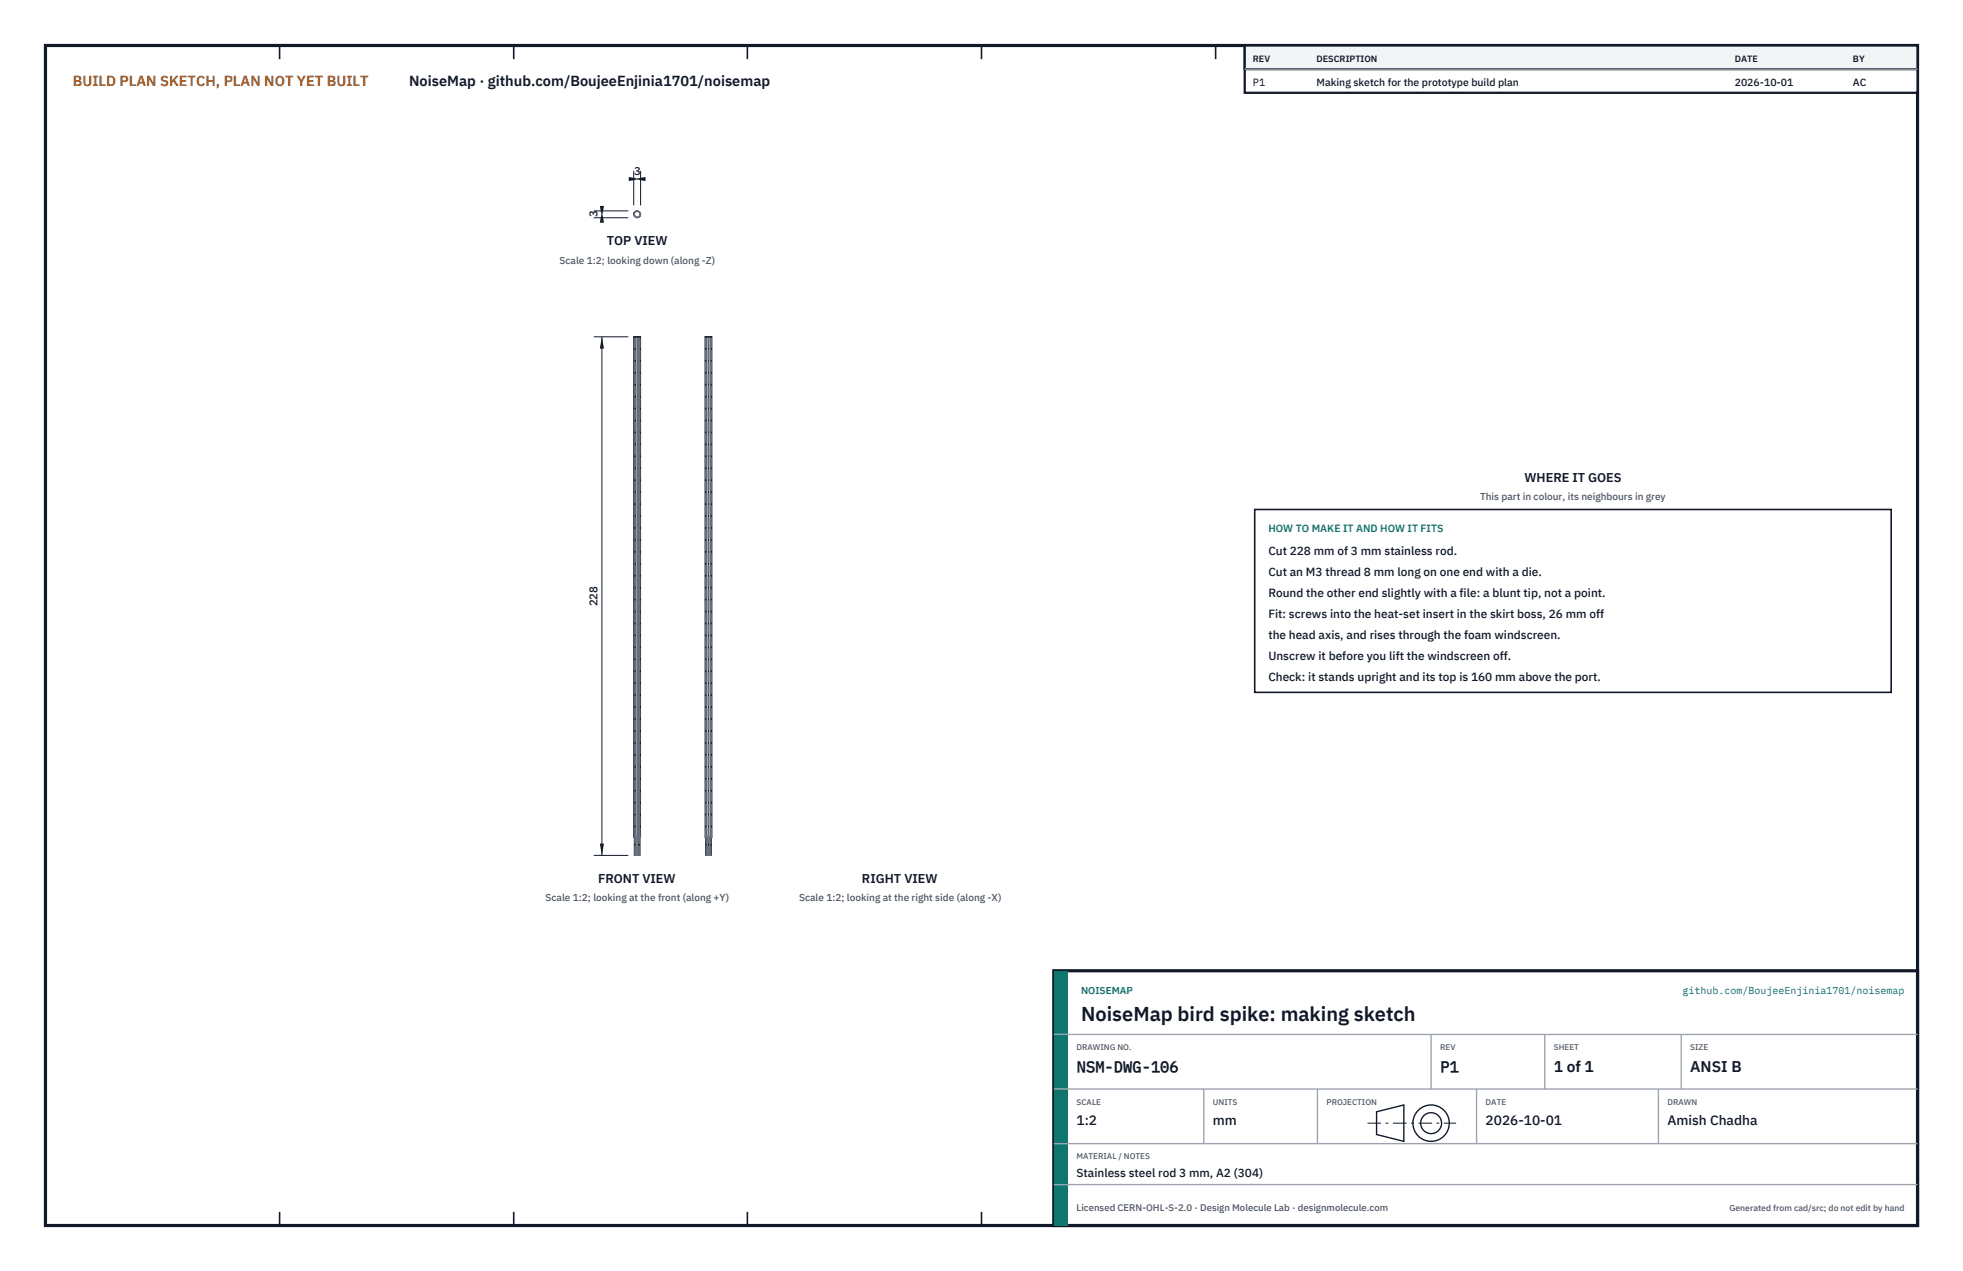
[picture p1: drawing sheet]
<svg xmlns="http://www.w3.org/2000/svg" width="432mm" height="279mm" viewBox="0 0 432 279" stroke-linecap="round" stroke-linejoin="round" font-family="sans-serif">
<defs><g id="words">
<text font-size="4.4" fill="#111827" x="237.8" y="224.4">NoiseMap bird spike: making sketch</text>
<g font-size="3.4" fill="#111827">
<text x="236.8" y="235.6">NSM-DWG-106</text>
<text x="316.8" y="235.6">P1</text>
<text x="341.8" y="235.6">1 of 1</text>
<text x="371.8" y="235.6">ANSI B</text>
</g>
<text font-size="3.2" fill="#b45309" x="16" y="19">BUILD PLAN SKETCH, PLAN NOT YET BUILT</text>
<text font-size="3.2" fill="#111827" x="90" y="19">NoiseMap · github.com/BoujeeEnjinia1701/noisemap</text>
<g font-size="3" fill="#111827">
<text x="236.8" y="247.2">1:2</text>
<text x="266.8" y="247.2">mm</text>
<text x="326.8" y="247.2">2026-10-01</text>
<text x="366.8" y="247.2">Amish Chadha</text>
</g>
<g font-size="2.8" fill="#111827">
<text x="133.5" y="54">TOP VIEW</text>
<text x="335.3" y="106">WHERE IT GOES</text>
<text x="131.5" y="194.1">FRONT VIEW</text>
<text x="189.6" y="194.1">RIGHT VIEW</text>
</g>
<g font-size="2.6" fill="#111827">
<text x="279" y="122">Cut 228 mm of 3 mm stainless rod.</text>
<text x="279" y="126.6">Cut an M3 thread 8 mm long on one end with a die.</text>
<text x="279" y="131.2">Round the other end slightly with a file: a blunt tip, not a point.</text>
<text x="279" y="135.8">Fit: screws into the heat-set insert in the skirt boss, 26 mm off</text>
<text x="279" y="140.4">the head axis, and rises through the foam windscreen.</text>
<text x="279" y="145">Unscrew it before you lift the windscreen off.</text>
<text x="279" y="149.6">Check: it stands upright and its top is 160 mm above the port.</text>
<text x="236.8" y="258.8">Stainless steel rod 3 mm, A2 (304)</text>
</g>
<g font-size="2.5" fill="#111827">
<text x="139.5" y="38.4">3</text>
<text x="131.4" y="47.8" transform="rotate(-90 131.4 47.8)">3</text>
<text x="131.4" y="133.3" transform="rotate(-90 131.4 133.3)">228</text>
</g>
<g font-size="2.3" fill="#111827">
<text x="275.6" y="18.8">P1</text>
<text x="289.6" y="18.8">Making sketch for the prototype build plan</text>
<text x="381.6" y="18.8">2026-10-01</text>
<text x="407.6" y="18.8">AC</text>
</g>
<text font-size="2.3" fill="#0f766e" x="279" y="117">HOW TO MAKE IT AND HOW IT FITS</text>
<g font-size="2.2" fill="#4b5563">
<text x="123.1" y="58">Scale 1:2; looking down (along -Z)</text>
<text x="325.6" y="110">This part in colour, its neighbours in grey</text>
<text x="120" y="198.1">Scale 1:2; looking at the front (along +Y)</text>
<text x="175.8" y="198.1">Scale 1:2; looking at the right side (along -X)</text>
</g>
<g font-size="2.2" fill="#0f766e">
<text x="237.8" y="218.4">NOISEMAP</text>
<text x="370.1" y="218.4">github.com/BoujeeEnjinia1701/noisemap</text>
</g>
<text font-size="2.1" fill="#4b5563" x="236.8" y="266.2">Licensed CERN-OHL-S-2.0 · Design Molecule Lab · designmolecule.com</text>
<g font-size="2" fill="#111827">
<text x="275.6" y="13.6">REV</text>
<text x="289.6" y="13.6">DESCRIPTION</text>
<text x="381.6" y="13.6">DATE</text>
<text x="407.6" y="13.6">BY</text>
</g>
<text font-size="1.9" fill="#4b5563" x="380.4" y="266.2">Generated from cad/src; do not edit by hand</text>
<g font-size="1.8" fill="#4b5563">
<text x="236.8" y="230.8">DRAWING NO.</text>
<text x="316.8" y="230.8">REV</text>
<text x="341.8" y="230.8">SHEET</text>
<text x="371.8" y="230.8">SIZE</text>
<text x="236.8" y="242.8">SCALE</text>
<text x="266.8" y="242.8">UNITS</text>
<text x="291.8" y="242.8">PROJECTION</text>
<text x="326.8" y="242.8">DATE</text>
<text x="366.8" y="242.8">DRAWN</text>
<text x="236.8" y="254.8">MATERIAL / NOTES</text>
</g>
</g></defs>
<path d="M10 10h411.8v259.4h-411.8z" fill="none" stroke="#111827" stroke-width=".7" stroke-linecap="butt"/>
<g fill="none" stroke="#111827" stroke-width=".35">
<path d="M61.5 10v3M113 10v3M164.4 10v3M215.9 10v3M267.4 10v3M318.9 10v3M370.3 10v3M61.5 266.4v3M113 266.4v3M164.4 266.4v3M215.9 266.4v3M267.4 266.4v3"/>
<path d="M318.9 266.4v3M370.3 266.4v3"/>
</g>
<g fill="none" stroke="#111727" stroke-width=".22">
<path d="M139.4 47.1h.1M139.5 46.7l-.1 .4M139.5 46.7h.1M139.8 46.5h.1M139.8 46.5l-.3 .2M140.1 46.4l-.3 .1M140.1 46.4h.1M140.2 46.4a.75 .75 0 0 1 .7 .7 .75 .75 0 0 1-.7 .8 .75 .75 0 0 1-.8-.8M139.4 74h1.5v110.1h-1.5zM139.4 74l.1 114.1h1.3v-114.1M140.5 74v110.1M155.2 74v110.1"/>
<path d="M155.5 74v110.1M156.6 74h-1.5v110.1h1.4M156.6 74l-.1 110.1M139.6 184.1v4M139.8 184.1v-110.1h.4l-.1 114.1M139.8 184.1v4M140.5 184.1v4M140.7 184.1v4M155.2 184.1v4h1.3v-4M155.3 184.1v4M155.5 184.1v4M156.2 184.1v4"/>
<path d="M156.2 184.1v-110.1h-.4l.1 114.1M156.4 184.1v4"/>
</g>
<g fill="none" stroke="#6a7180" stroke-width=".22" stroke-dasharray="2.1 .5">
<path d="M139.4 47.1l.1 .4M139.5 47.5l.3 .3M139.5 47.5h.1M139.5 47.1h.1M139.5 47.1l.1 .3M139.6 46.8l-.1 .3M139.6 47.4l.2 .3M139.6 46.8h.1M139.6 47.4h.1M139.8 47.8l.3 .1M139.8 47.8h.1M139.8 46.6h.1"/>
<path d="M139.8 46.6l-.2 .2M139.8 47.7h.1M139.8 47.7h.3M140.1 47.9l.4-.1M140.1 46.5l-.3 .1M140.1 47.7h.4M140.1 47.9h.1M140.1 46.5h.1M140.1 47.7h.1M140.5 46.6l-.4-.1M140.5 47.7l.2-.3M140.5 46.6h.1"/>
<path d="M140.5 47.7h.1M140.5 46.5h.1M140.5 47.8l.3-.3M140.5 46.5l-.4-.1M140.5 47.8h.1M140.7 46.8h.1M140.7 46.8l-.2-.2M140.7 47.4h.1M140.7 47.4l.1-.3M140.8 47.1l-.1-.3M140.8 47.1h.1M140.8 46.7h.1"/>
<path d="M140.8 47.5h.1M140.8 47.5l.1-.4M140.8 46.7l-.3-.2M140.9 47.1h.1M140.9 47.1l-.1-.4M139.5 184.1h-.1M139.5 184.1v-110.1M139.5 184.1h.1M139.6 184.1h-.1M139.6 184.1h.2M139.6 188.1v-4M139.6 188.1h-.1"/>
<path d="M139.6 184.1h.1M139.8 184.1h-.3M139.8 184.1v-110.1M139.8 184.1h-.2M139.8 184.1h.3M139.8 188.1v-4M139.8 188.1h-.2M139.8 184.1h.1M140.1 184.1h-.3M140.1 184.1h.4M140.1 184.1l.1-110.1M140.1 188.1v-4"/>
<path d="M140.1 188.1h-.3M140.1 184.1h.1M140.5 188.1v-4M140.5 188.1h-.4M140.5 184.1h-.4M140.5 184.1h.2M140.5 184.1h.1M140.5 184.1v-110.1M140.7 184.1h-.2M140.7 184.1h.1M140.7 188.1v-4M140.7 188.1h-.2"/>
<path d="M140.8 188.1h-.1M140.8 184.1h-.1M140.8 184.1h.1M140.8 184.1v-110.1M140.8 184.1h-.3M140.9 184.1h-.1M155.2 184.1h-.1M155.2 184.1v-110.1M155.2 184.1h.1M155.3 184.1h-.1M155.3 184.1h.2M155.3 188.1v-4"/>
<path d="M155.3 188.1h-.1M155.3 184.1h.1M155.5 184.1h-.3M155.5 184.1v-110.1M155.5 184.1h-.2M155.5 184.1h.4M155.5 188.1v-4M155.5 188.1h-.2M155.5 184.1h.1M155.9 184.1h-.4M155.9 184.1h.3M155.9 184.1l-.1-110.1"/>
<path d="M155.9 184.1h.1M155.9 188.1v-4M155.9 188.1h-.4M156.2 184.1h.2M156.2 184.1h-.3M156.2 184.1h.1M156.2 188.1v-4M156.2 188.1h-.3M156.2 184.1v-110.1M156.4 184.1h.1M156.4 184.1h-.2M156.4 188.1v-4"/>
<path d="M156.4 188.1h-.2M156.5 184.1h-.1M156.5 184.1h.1M156.5 188.1h-.1M156.5 184.1h-.3M156.5 184.1v-110.1M156.6 184.1h-.1"/>
</g>
<path d="M139.4 37.6v7.6M139.4 39.4h1.5M140.9 37.6v7.6" fill="none" stroke="#111827" stroke-width=".22"/>
<path d="M139.4 39.4l2.6-.5v.9zM138.3 38.9v.9l2.6-.4z" fill="#111827"/>
<path d="M130.6 46.4h7.6M130.6 47.9h7.6M132.4 46.4v1.5" fill="none" stroke="#111827" stroke-width=".22"/>
<path d="M132.4 46.4l-.5 2.6h.9zM131.9 45.3h.9l-.4 2.6z" fill="#111827"/>
<path d="M130.6 74h7.6M132.4 74v114M130.6 188h7.6" fill="none" stroke="#111827" stroke-width=".22"/>
<path d="M132.4 74l-.5 2.6h.9zM131.9 185.4h.9l-.4 2.6z" fill="#111827"/>
<path d="M276 112h140v40.2h-140z" fill="#fff" stroke="#111827" stroke-width=".35"/>
<path d="M273.8 10h148v10.4h-148z" fill="#fff" stroke="#111827" stroke-width=".5"/>
<path d="M273.8 10h148v5.2h-148z" fill="#f3f4f6" stroke="#111827" stroke-width=".5"/>
<path d="M273.8 15.2h148" fill="none" stroke="#9ca3af" stroke-width=".3"/>
<path d="M231.8 213.4h190v56h-190z" fill="#fff" stroke="#111827" stroke-width=".7" stroke-linecap="butt"/>
<path d="M231.8 213.4h3v56h-3z" fill="#0f766e"/>
<path d="M231.8 227.4h190M231.8 239.4h190M264.8 239.4v12M289.8 239.4v12M314.8 227.4v12M324.8 239.4v12M339.8 227.4v12M364.8 239.4v12M369.8 227.4v12M231.8 251.4h190M231.8 260.4h190" fill="none" stroke="#9ca3af" stroke-width=".3"/>
<g fill="none" stroke="#111827" stroke-width=".3">
<path d="M302.8 244.4l6-1.5v8l-6-1.5z"/>
<circle cx="314.8" cy="246.9" r="4"/>
<circle cx="314.8" cy="246.9" r="2.3"/>
</g>
<path d="M300.8 246.9h19.5" fill="none" stroke="#111827" stroke-width=".22" stroke-dasharray="3 1 .6 1" stroke-linecap="butt"/>
<use href="#words"/>
</svg>
